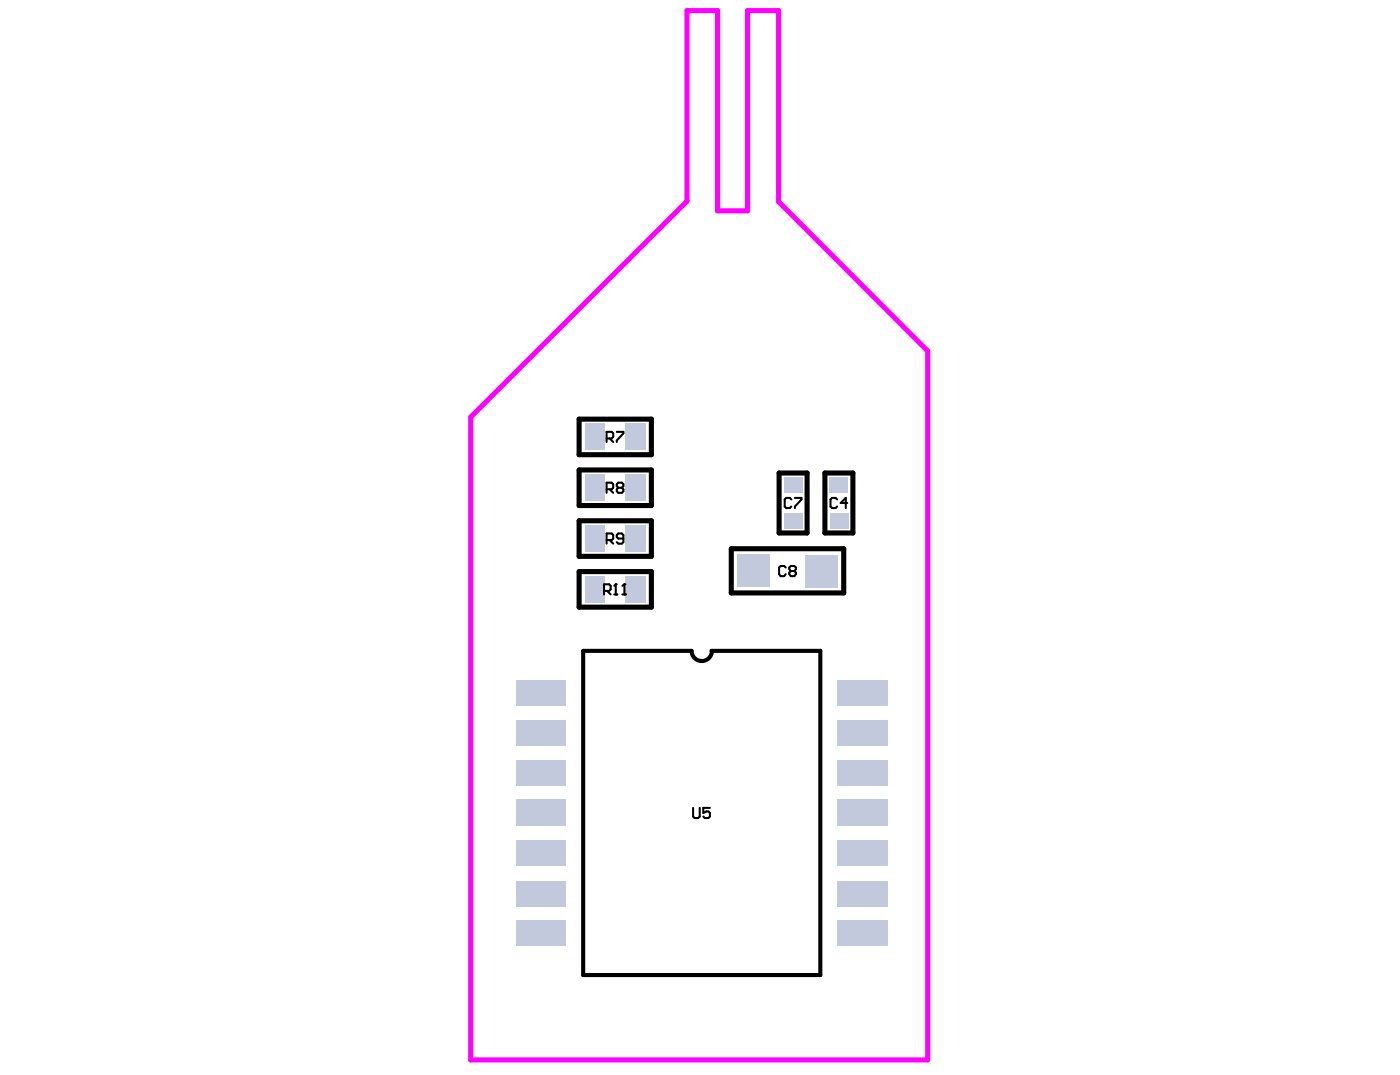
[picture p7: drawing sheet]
<svg xmlns="http://www.w3.org/2000/svg" width="270mm" height="207mm" viewBox="0 0 270 207" stroke-linecap="round" stroke-linejoin="round" font-family="sans-serif">
<path d="M132.4 2h5.9v38.6h5.8v-38.6h6v36.8l28.7 28.8v136.6h-88.1v-123.8l41.7-41.7z" fill="none" stroke="#f0f" stroke-width=".98"/>
<g fill="#c2c9dc">
<path d="M161.4 177.2h9.7v5h-9.7z" fill-rule="evenodd"/>
<path d="M161.4 169.6h9.7v5h-9.7z" fill-rule="evenodd"/>
<path d="M161.4 161.9h9.7v5h-9.7z" fill-rule="evenodd"/>
<path d="M161.4 154.1h9.7v5h-9.7z" fill-rule="evenodd"/>
<path d="M161.4 146.3h9.7v5h-9.7z" fill-rule="evenodd"/>
<path d="M161.4 138.8h9.7v5h-9.7z" fill-rule="evenodd"/>
<path d="M161.4 131.1h9.7v4.9h-9.7z" fill-rule="evenodd"/>
<path d="M155.3 107h6.2v6.1h-6.2z" fill-rule="evenodd"/>
<path d="M151.1 98.8h3.6v3h-3.6z" fill-rule="evenodd"/>
<path d="M160 98.9h3.6v3h-3.6z" fill-rule="evenodd"/>
<path d="M151.2 91.9h3.6v3h-3.6z" fill-rule="evenodd"/>
<path d="M159.9 92h3.6v3h-3.6z" fill-rule="evenodd"/>
<path d="M142.2 106.9h6.2v6.1h-6.2z" fill-rule="evenodd"/>
<path d="M120.5 91.4h3.9v5.1h-3.9z" fill-rule="evenodd"/>
<path d="M99.6 177.2h9.6v5h-9.6z" fill-rule="evenodd"/>
<path d="M99.6 169.6h9.6v5h-9.6z" fill-rule="evenodd"/>
<path d="M99.6 161.9h9.6v5h-9.6z" fill-rule="evenodd"/>
<path d="M99.6 154.1h9.6v5h-9.6z" fill-rule="evenodd"/>
<path d="M99.6 146.3h9.6v5h-9.6z" fill-rule="evenodd"/>
<path d="M99.6 138.8h9.6v5h-9.6z" fill-rule="evenodd"/>
<path d="M99.6 131.1h9.6v4.9h-9.6z" fill-rule="evenodd"/>
<path d="M112.8 91.4h3.8v5.1h-3.8z" fill-rule="evenodd"/>
<path d="M120.5 111h3.9v5.1h-3.9z" fill-rule="evenodd"/>
<path d="M120.5 101.2h3.9v5.1h-3.9z" fill-rule="evenodd"/>
<path d="M112.8 111h3.8v5.1h-3.8z" fill-rule="evenodd"/>
<path d="M112.8 101.2h3.8v5.1h-3.8z" fill-rule="evenodd"/>
<path d="M120.5 81.6h3.9v5.1h-3.9z" fill-rule="evenodd"/>
<path d="M112.8 81.6h3.8v5.1h-3.8z" fill-rule="evenodd"/>
</g>
<path d="M137.1 125.4h21v62.4h-45.7v-62.4h20.9a1.96 1.96 0 0 0 2 1.9 1.96 1.96 0 0 0 1.9-1.9" fill="none" stroke="#000" stroke-width=".78"/>
<path d="M111.6 80.7h14v6.9h-14zM111.6 90.5h14v6.9h-14zM150.2 91.1h5.4v11.6h-5.4zM159 91.1h5.4v11.6h-5.4zM111.6 100.3h14v6.9h-14zM111.6 110.1h14v6.9h-14zM141 105.7h21.6v8.5h-21.6z" fill="none" stroke="#000" stroke-width=".98"/>
<g fill="none" stroke="#000" stroke-width=".39">
<path d="M116.9 84.5h1l.3-.3v-.7l-.3-.3h-1v1.9M116.9 94.3h1l.3-.3v-.7l-.3-.3h-1v1.9M117.5 94.3l.7 .6M117.5 84.5l.7 .6M118.9 83.2h1.3v.3l-1.3 1.4v.2M119.2 94l-.3-.3v-.4l.3-.3h.7l.3 .3v.4l-.3 .3M119.2 94l-.3 .3v.3l.3 .3h.7l.3-.3v-.3l-.3-.3M119.2 94h.7M152.5 96.2l-.3-.3h-.6l-.3 .3v1.4l.3 .3h.6l.3-.3M153.2 95.9h1.3v.3l-1.3 1.4v.3M161.4 96.2l-.3-.3h-.7l-.3 .3v1.4l.3 .3h.7l.3-.3M163.3 96.9h-1.2l.9-1v2"/>
<path d="M116.4 113.8h1l.3-.3v-.7l-.3-.2h-1v1.9M116.9 104h1l.3-.3v-.6l-.3-.3h-1v1.9M117 113.8l.7 .7M117.5 104l.7 .7M118.4 112.8l.3-.2v1.9M118.4 114.5h.6M120 114.5h.7M120 112.8l.4-.2v1.9M120.2 103.7h-1l-.3-.2v-.4l.3-.3h.7l.3 .3v1.3l-.3 .3h-.7l-.3-.3M151.5 109.3l-.3-.3h-.7l-.3 .3v1.3l.3 .4h.7l.3-.4M152.4 110l-.3-.4v-.3l.3-.3h.7l.3 .3v.3l-.3 .4M152.4 110l-.3 .3v.3l.3 .4h.7l.3-.4v-.3l-.3-.3"/>
<path d="M152.4 110h.7M133.6 155.6v1.7l.3 .3h.7l.3-.3v-1.7M136.8 155.6h-1.2v1l.6-.3h.4l.2 .3v.7l-.2 .3h-.7l-.3-.3"/>
</g>
<g fill="#000">
<circle cx="118.7" cy="112.6" r=".2"/>
<circle cx="120.4" cy="112.6" r=".2"/>
</g>
</svg>
